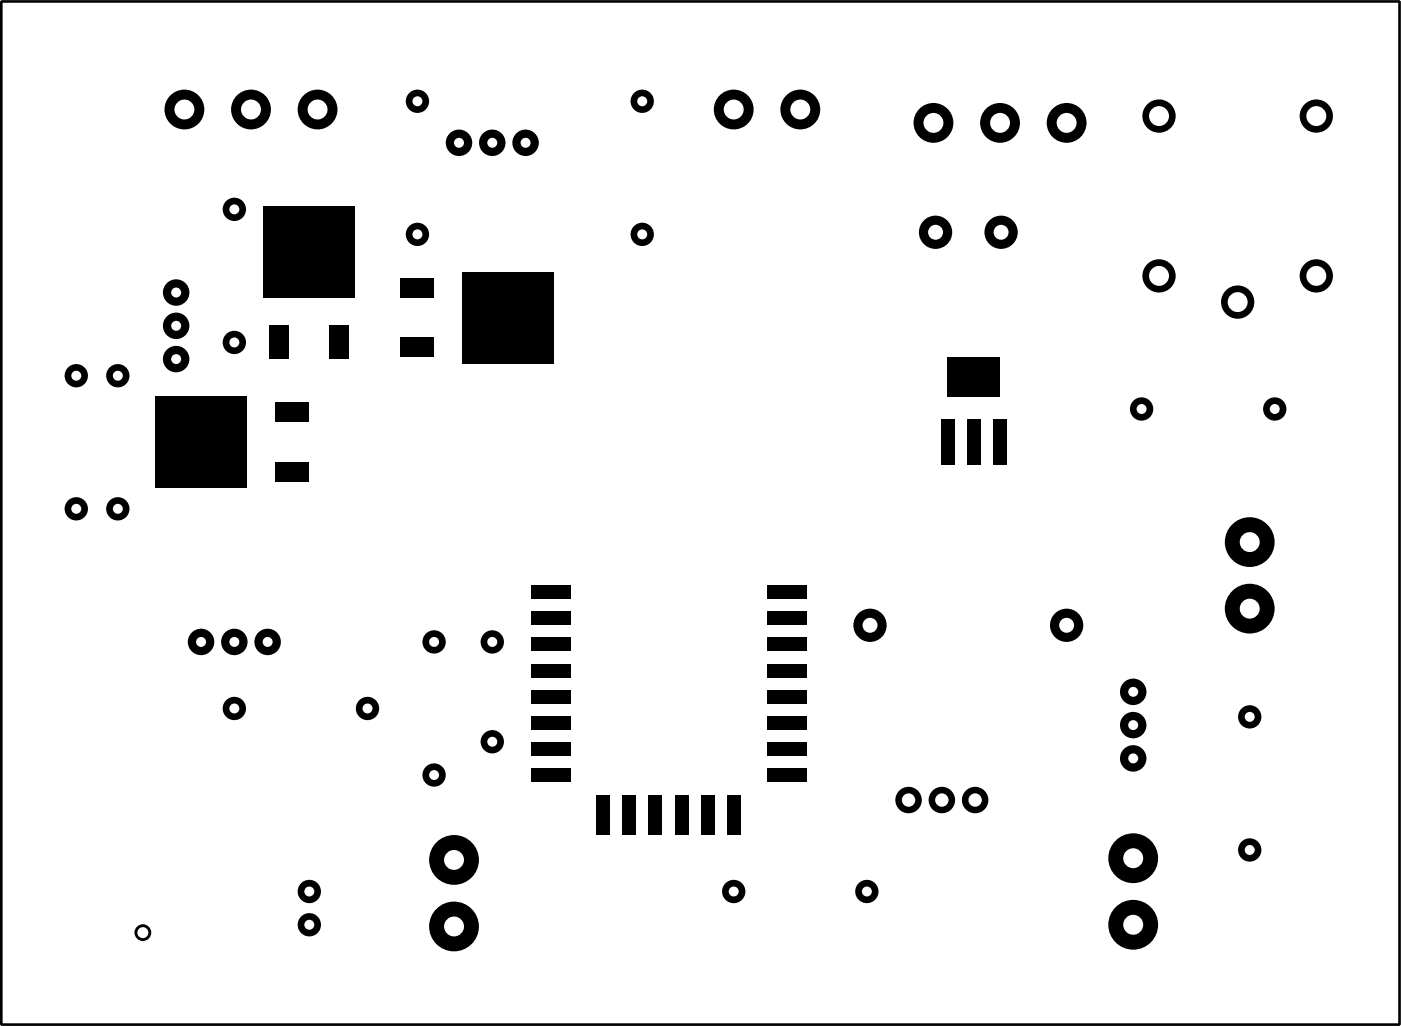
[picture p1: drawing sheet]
<svg xmlns="http://www.w3.org/2000/svg" width="107mm" height="78mm" viewBox="0 0 107 78" stroke-linecap="round" stroke-linejoin="round" font-family="sans-serif">
<circle cx="24.2" cy="8.4" r="1.52" fill="#000"/>
<circle cx="24.2" cy="8.4" r=".76" fill="#fff"/>
<circle cx="19.1" cy="8.4" r="1.52" fill="#000"/>
<circle cx="19.1" cy="8.4" r=".76" fill="#fff"/>
<circle cx="14.1" cy="8.4" r="1.52" fill="#000"/>
<circle cx="14.1" cy="8.4" r=".76" fill="#fff"/>
<circle cx="100.4" cy="21.1" r="1.27" fill="#000"/>
<circle cx="100.4" cy="21.1" r=".76" fill="#fff"/>
<circle cx="88.4" cy="21.1" r="1.27" fill="#000"/>
<circle cx="88.4" cy="21.1" r=".76" fill="#fff"/>
<circle cx="94.4" cy="23.1" r="1.27" fill="#000"/>
<circle cx="94.4" cy="23.1" r=".76" fill="#fff"/>
<circle cx="100.4" cy="8.9" r="1.27" fill="#000"/>
<circle cx="100.4" cy="8.9" r=".76" fill="#fff"/>
<circle cx="88.4" cy="8.9" r="1.27" fill="#000"/>
<circle cx="88.4" cy="8.9" r=".76" fill="#fff"/>
<circle cx="74.4" cy="61.1" r="1.01" fill="#000"/>
<circle cx="74.4" cy="61.1" r=".51" fill="#fff"/>
<circle cx="71.9" cy="61.1" r="1.01" fill="#000"/>
<circle cx="71.9" cy="61.1" r=".51" fill="#fff"/>
<circle cx="69.3" cy="61.1" r="1.01" fill="#000"/>
<circle cx="69.3" cy="61.1" r=".51" fill="#fff"/>
<circle cx="61.1" cy="8.4" r="1.52" fill="#000"/>
<circle cx="61.1" cy="8.4" r=".76" fill="#fff"/>
<circle cx="56" cy="8.4" r="1.52" fill="#000"/>
<circle cx="56" cy="8.4" r=".76" fill="#fff"/>
<circle cx="81.4" cy="9.4" r="1.52" fill="#000"/>
<circle cx="81.4" cy="9.4" r=".76" fill="#fff"/>
<circle cx="76.3" cy="9.4" r="1.52" fill="#000"/>
<circle cx="76.3" cy="9.4" r=".76" fill="#fff"/>
<circle cx="71.2" cy="9.4" r="1.52" fill="#000"/>
<circle cx="71.2" cy="9.4" r=".76" fill="#fff"/>
<circle cx="66.4" cy="47.7" r="1.27" fill="#000"/>
<circle cx="66.4" cy="47.7" r=".57" fill="#fff"/>
<circle cx="81.4" cy="47.7" r="1.27" fill="#000"/>
<circle cx="81.4" cy="47.7" r=".57" fill="#fff"/>
<circle cx="71.4" cy="17.7" r="1.27" fill="#000"/>
<circle cx="71.4" cy="17.7" r=".57" fill="#fff"/>
<circle cx="76.4" cy="17.7" r="1.27" fill="#000"/>
<circle cx="76.4" cy="17.7" r=".57" fill="#fff"/>
<g fill="#000">
<path d="M20.1 15.7h7v7h-7zM11.8 30.3h7v6.9h-7zM20.5 24.9h1.6v2.5h-1.6zM21 35.3h2.5v1.5h-2.5zM21 30.7h2.5v1.5h-2.5zM25.1 24.9h1.5v2.5h-1.5zM30.6 21.2h2.5v1.5h-2.5zM30.6 25.8h2.5v1.5h-2.5zM35.3 20.7h6.9v7h-6.9zM71.8 32h1v3.5h-1zM72.3 27.3h4v3h-4zM73.8 32h1v3.5h-1z"/>
<path d="M75.8 32h1v3.5h-1z"/>
</g>
<circle cx="86.5" cy="52.8" r="1.01" fill="#000"/>
<circle cx="86.5" cy="52.8" r=".38" fill="#fff"/>
<circle cx="86.5" cy="55.4" r="1.01" fill="#000"/>
<circle cx="86.5" cy="55.3" r=".38" fill="#fff"/>
<circle cx="86.5" cy="57.9" r="1.01" fill="#000"/>
<circle cx="86.5" cy="57.9" r=".38" fill="#fff"/>
<circle cx="17.9" cy="16" r=".89" fill="#000"/>
<circle cx="17.9" cy="16" r=".38" fill="#fff"/>
<circle cx="17.9" cy="26.1" r=".89" fill="#000"/>
<circle cx="17.9" cy="26.1" r=".38" fill="#fff"/>
<circle cx="20.4" cy="49" r="1.01" fill="#000"/>
<circle cx="20.4" cy="49" r=".38" fill="#fff"/>
<circle cx="17.9" cy="49" r="1.01" fill="#000"/>
<circle cx="17.9" cy="49" r=".38" fill="#fff"/>
<circle cx="15.3" cy="49" r="1.01" fill="#000"/>
<circle cx="15.3" cy="49" r=".38" fill="#fff"/>
<circle cx="5.8" cy="28.7" r=".89" fill="#000"/>
<circle cx="5.8" cy="28.7" r=".38" fill="#fff"/>
<circle cx="5.8" cy="38.8" r=".89" fill="#000"/>
<circle cx="5.8" cy="38.8" r=".38" fill="#fff"/>
<circle cx="31.8" cy="7.7" r=".89" fill="#000"/>
<circle cx="31.8" cy="7.7" r=".38" fill="#fff"/>
<circle cx="31.8" cy="17.9" r=".89" fill="#000"/>
<circle cx="31.8" cy="17.9" r=".38" fill="#fff"/>
<circle cx="49" cy="17.9" r=".89" fill="#000"/>
<circle cx="49" cy="17.9" r=".38" fill="#fff"/>
<circle cx="49" cy="7.7" r=".89" fill="#000"/>
<circle cx="49" cy="7.7" r=".38" fill="#fff"/>
<circle cx="13.4" cy="22.3" r="1.01" fill="#000"/>
<circle cx="13.4" cy="22.3" r=".38" fill="#fff"/>
<circle cx="13.4" cy="24.9" r="1.01" fill="#000"/>
<circle cx="13.4" cy="24.9" r=".38" fill="#fff"/>
<circle cx="13.4" cy="27.4" r="1.01" fill="#000"/>
<circle cx="13.4" cy="27.4" r=".38" fill="#fff"/>
<circle cx="35" cy="10.9" r="1.01" fill="#000"/>
<circle cx="35" cy="10.9" r=".38" fill="#fff"/>
<circle cx="37.6" cy="10.9" r="1.01" fill="#000"/>
<circle cx="37.6" cy="10.9" r=".38" fill="#fff"/>
<circle cx="40.1" cy="10.9" r="1.01" fill="#000"/>
<circle cx="40.1" cy="10.9" r=".38" fill="#fff"/>
<circle cx="9" cy="38.8" r=".89" fill="#000"/>
<circle cx="9" cy="38.8" r=".38" fill="#fff"/>
<circle cx="9" cy="28.7" r=".89" fill="#000"/>
<circle cx="9" cy="28.7" r=".38" fill="#fff"/>
<circle cx="28" cy="54.1" r=".89" fill="#000"/>
<circle cx="28" cy="54.1" r=".38" fill="#fff"/>
<circle cx="17.9" cy="54.1" r=".89" fill="#000"/>
<circle cx="17.9" cy="54.1" r=".38" fill="#fff"/>
<g fill="#000">
<path d="M40.5 44.7h3v1h-3zM40.5 46.7h3v1h-3zM40.5 48.7h3v1h-3zM40.5 50.7h3v1h-3zM40.5 52.7h3v1h-3zM40.5 54.7h3v1h-3zM40.5 56.7h3v1h-3zM40.5 58.7h3v1h-3zM58.5 58.7h3v1h-3zM58.5 56.7h3v1h-3zM58.5 54.7h3v1h-3zM58.5 52.7h3v1h-3z"/>
<path d="M58.5 50.7h3v1h-3zM58.5 48.7h3v1h-3zM58.5 46.7h3v1h-3zM58.5 44.7h3v1h-3zM45.5 60.7h1v3h-1zM47.5 60.7h1v3h-1zM49.5 60.7h1v3h-1zM51.5 60.7h1v3h-1zM53.5 60.7h1v3h-1zM55.5 60.7h1v3h-1z"/>
</g>
<circle cx="86.5" cy="70.6" r="1.9" fill="#000"/>
<circle cx="86.5" cy="70.6" r=".76" fill="#fff"/>
<circle cx="86.5" cy="65.5" r="1.9" fill="#000"/>
<circle cx="86.5" cy="65.5" r=".76" fill="#fff"/>
<circle cx="95.3" cy="41.4" r="1.9" fill="#000"/>
<circle cx="95.3" cy="41.4" r=".76" fill="#fff"/>
<circle cx="95.3" cy="46.5" r="1.9" fill="#000"/>
<circle cx="95.3" cy="46.5" r=".76" fill="#fff"/>
<circle cx="34.6" cy="65.6" r="1.9" fill="#000"/>
<circle cx="34.6" cy="65.6" r=".76" fill="#fff"/>
<circle cx="34.6" cy="70.7" r="1.9" fill="#000"/>
<circle cx="34.6" cy="70.7" r=".76" fill="#fff"/>
<circle cx="23.6" cy="68.1" r=".89" fill="#000"/>
<circle cx="23.6" cy="68" r=".38" fill="#fff"/>
<circle cx="23.6" cy="70.6" r=".89" fill="#000"/>
<circle cx="23.6" cy="70.6" r=".38" fill="#fff"/>
<circle cx="97.3" cy="31.2" r=".89" fill="#000"/>
<circle cx="97.3" cy="31.2" r=".38" fill="#fff"/>
<circle cx="87.1" cy="31.2" r=".89" fill="#000"/>
<circle cx="87.1" cy="31.2" r=".38" fill="#fff"/>
<circle cx="33.1" cy="49" r=".89" fill="#000"/>
<circle cx="33.1" cy="49" r=".38" fill="#fff"/>
<circle cx="33.1" cy="59.2" r=".89" fill="#000"/>
<circle cx="33.1" cy="59.2" r=".38" fill="#fff"/>
<circle cx="95.3" cy="54.7" r=".89" fill="#000"/>
<circle cx="95.3" cy="54.7" r=".38" fill="#fff"/>
<circle cx="95.3" cy="64.9" r=".89" fill="#000"/>
<circle cx="95.3" cy="64.9" r=".38" fill="#fff"/>
<circle cx="66.1" cy="68.1" r=".89" fill="#000"/>
<circle cx="66.1" cy="68" r=".38" fill="#fff"/>
<circle cx="56" cy="68.1" r=".89" fill="#000"/>
<circle cx="56" cy="68" r=".38" fill="#fff"/>
<circle cx="37.6" cy="56.6" r=".89" fill="#000"/>
<circle cx="37.6" cy="56.6" r=".38" fill="#fff"/>
<circle cx="37.6" cy="49" r=".89" fill="#000"/>
<circle cx="37.6" cy="49" r=".38" fill="#fff"/>
<circle cx="10.9" cy="71.2" r=".64" fill="#000"/>
<circle cx="10.9" cy="71.2" r=".42" fill="#fff"/>
<path d="M.1 .1h106.7v78.1h-106.7z" fill="none" stroke="#000" stroke-width=".2"/>
</svg>
